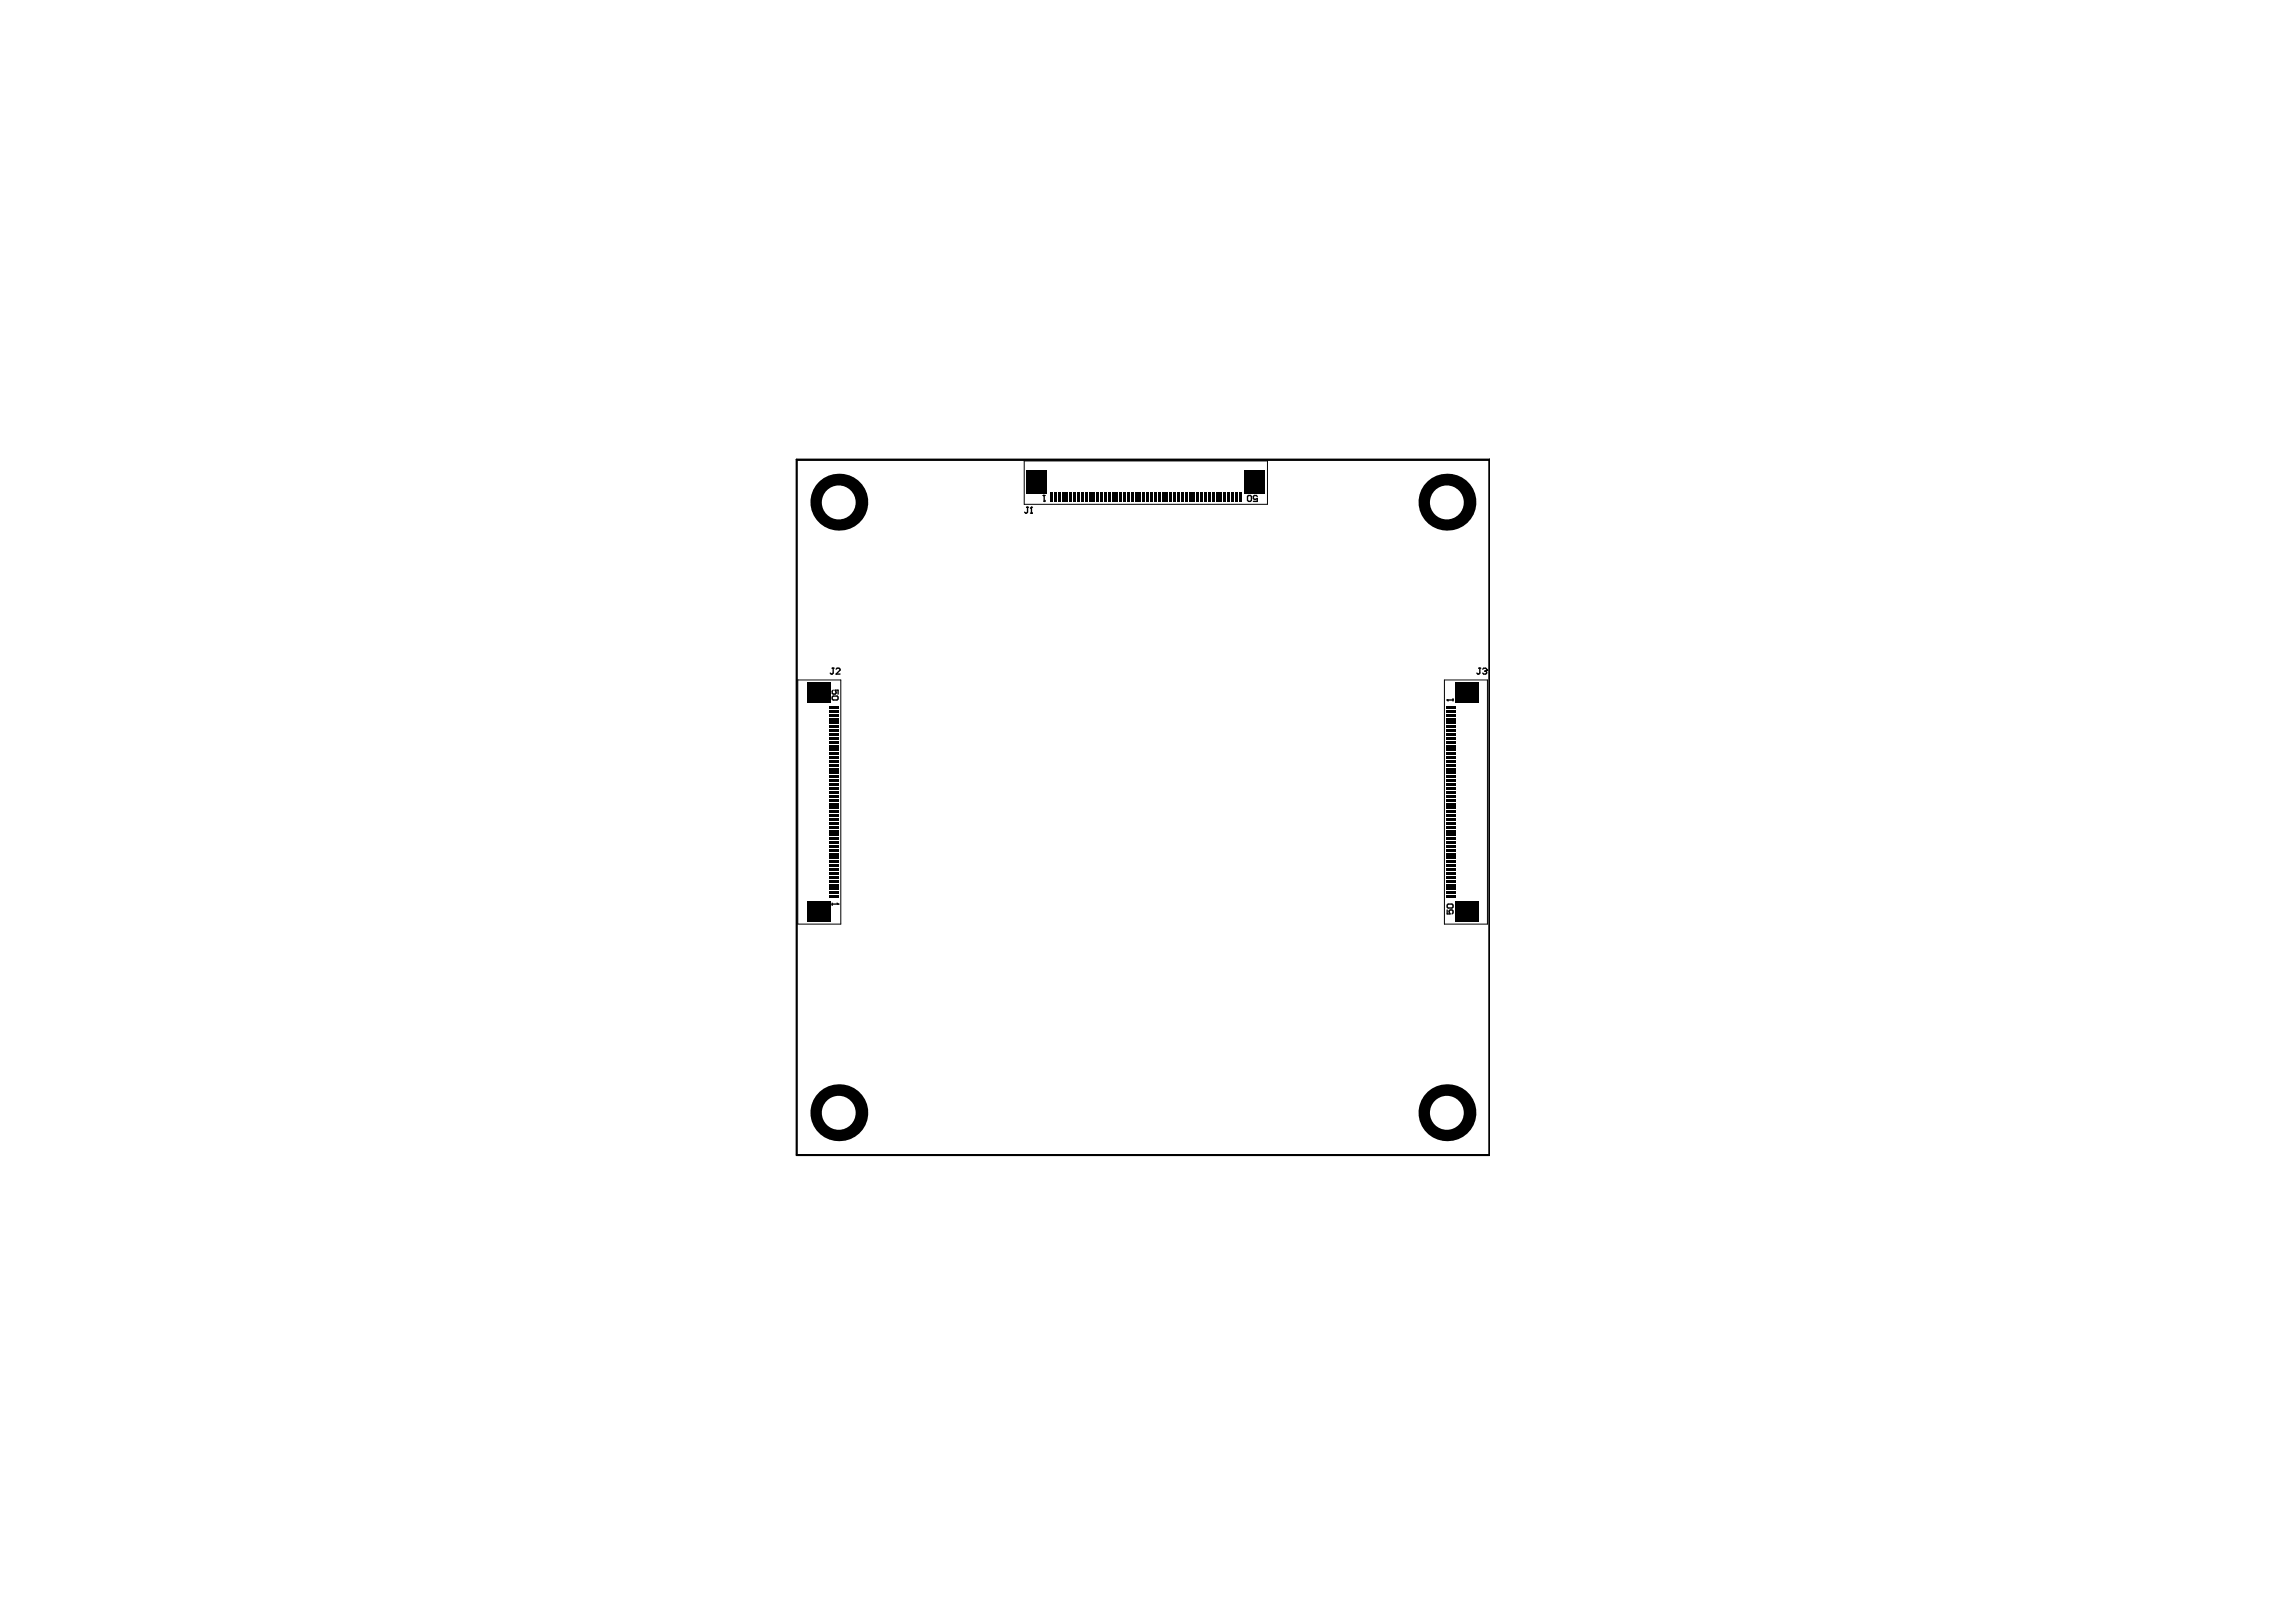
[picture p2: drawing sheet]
<svg xmlns="http://www.w3.org/2000/svg" width="297mm" height="209mm" viewBox="0 0 297 209" stroke-linecap="round" stroke-linejoin="round" font-family="sans-serif">
<path d="M103.1 59.5h89.6v89.9h-89.6z" fill="none" stroke="#000" stroke-width=".13"/>
<path d="M103.1 59.5h89.6v89.9h-89.6z" fill="none" stroke="#000" stroke-width=".25"/>
<g fill="#fff">
<circle cx="161.9" cy="120.3" r=".13"/>
<circle cx="160.9" cy="120.3" r=".13"/>
<circle cx="160" cy="120.3" r=".13"/>
<circle cx="162.7" cy="120.3" r=".12"/>
<circle cx="154" cy="93.8" r=".12"/>
<circle cx="154.8" cy="93.8" r=".13"/>
<circle cx="162" cy="93.6" r=".13"/>
<circle cx="161.2" cy="93.6" r=".13"/>
<circle cx="169.9" cy="93.5" r=".13"/>
<circle cx="169.1" cy="93.5" r=".13"/>
<circle cx="172.3" cy="93.4" r=".13"/>
<circle cx="171.5" cy="93.4" r=".12"/>
<circle cx="171.2" cy="95.5" r=".13"/>
<circle cx="170.4" cy="95.5" r=".13"/>
<circle cx="156.4" cy="87.5" r=".13"/>
<circle cx="157.2" cy="87.5" r=".13"/>
<circle cx="149.5" cy="82.4" r=".13"/>
<circle cx="150" cy="83" r=".13"/>
<circle cx="149.2" cy="93.7" r=".12"/>
<circle cx="150" cy="93.7" r=".13"/>
<circle cx="146.9" cy="95.1" r=".13"/>
<circle cx="146.9" cy="94.3" r=".13"/>
<circle cx="162" cy="83.4" r=".13"/>
<circle cx="161.2" cy="83.4" r=".13"/>
<circle cx="159.6" cy="83.4" r=".13"/>
<circle cx="158.8" cy="83.4" r=".12"/>
<circle cx="154.1" cy="82.7" r=".13"/>
<circle cx="155" cy="82.7" r=".13"/>
<circle cx="151.9" cy="82.4" r=".13"/>
<circle cx="152.4" cy="82.9" r=".13"/>
<circle cx="150.8" cy="83.6" r=".13"/>
<circle cx="148.9" cy="61.7" r=".13"/>
<circle cx="150.4" cy="61.7" r=".13"/>
<circle cx="129.7" cy="83.2" r=".13"/>
<circle cx="124" cy="83.2" r=".13"/>
<circle cx="163.6" cy="83.4" r=".12"/>
<circle cx="164.3" cy="83.4" r=".13"/>
<circle cx="169.1" cy="87.7" r=".13"/>
<circle cx="169.9" cy="87.7" r=".13"/>
<circle cx="171.5" cy="83.9" r=".12"/>
<circle cx="172.3" cy="83.9" r=".13"/>
<circle cx="180.3" cy="84.2" r=".13"/>
<circle cx="150.8" cy="93.1" r=".13"/>
<circle cx="160.8" cy="96" r=".13"/>
<circle cx="160" cy="96" r=".13"/>
<circle cx="159.6" cy="93.6" r=".13"/>
<circle cx="158.8" cy="93.5" r=".12"/>
<circle cx="104.6" cy="101.5" r=".12"/>
<circle cx="104.6" cy="103" r=".12"/>
<circle cx="106.6" cy="112" r=".12"/>
<circle cx="128.3" cy="88.4" r=".13"/>
<circle cx="115.7" cy="106.8" r=".13"/>
<circle cx="185.3" cy="100.6" r=".11"/>
<circle cx="125.4" cy="73.2" r=".11"/>
<circle cx="130.7" cy="83.2" r=".13"/>
<circle cx="126" cy="77.7" r=".13"/>
<circle cx="115.2" cy="77.4" r=".13"/>
<circle cx="118.8" cy="77.3" r=".13"/>
<circle cx="123.2" cy="89.2" r=".13"/>
<circle cx="125.6" cy="87.1" r=".12"/>
<circle cx="115.4" cy="66.4" r=".13"/>
<circle cx="124.1" cy="84" r=".13"/>
<circle cx="122.4" cy="74.1" r=".13"/>
<circle cx="121.7" cy="74.1" r=".12"/>
<circle cx="126.1" cy="81" r=".13"/>
<circle cx="113.9" cy="68.8" r=".12"/>
<circle cx="116.8" cy="70.6" r=".13"/>
<circle cx="119.2" cy="67" r=".13"/>
<circle cx="116.9" cy="86.7" r=".12"/>
<circle cx="116.9" cy="82.5" r=".12"/>
<circle cx="119.5" cy="81" r=".13"/>
<circle cx="110.7" cy="77" r=".13"/>
<circle cx="113.2" cy="76.1" r=".12"/>
<circle cx="113.2" cy="74.6" r=".12"/>
<circle cx="113.2" cy="73" r=".12"/>
<circle cx="113.2" cy="71.4" r=".12"/>
<circle cx="110.7" cy="70.6" r=".13"/>
<circle cx="129.5" cy="75" r=".13"/>
<circle cx="129.6" cy="73.5" r=".13"/>
<circle cx="129.6" cy="71.9" r=".12"/>
<circle cx="129.6" cy="70.1" r=".12"/>
<circle cx="129.6" cy="68.4" r=".13"/>
<circle cx="129.6" cy="66.9" r=".12"/>
<circle cx="129.6" cy="65.4" r=".12"/>
<circle cx="131.9" cy="64.6" r=".12"/>
<circle cx="131.6" cy="90.5" r=".13"/>
<circle cx="130.4" cy="87.6" r=".11"/>
<circle cx="129.8" cy="88.3" r=".13"/>
<circle cx="129.3" cy="87.6" r=".12"/>
<circle cx="130.8" cy="79.2" r=".13"/>
<circle cx="130.1" cy="78.6" r=".13"/>
<circle cx="129.4" cy="78" r=".13"/>
<circle cx="124.7" cy="89.9" r=".13"/>
<circle cx="125.7" cy="89.9" r=".12"/>
<circle cx="111.8" cy="99.5" r=".13"/>
<circle cx="156.5" cy="67.8" r=".13"/>
<circle cx="110" cy="97.2" r=".12"/>
<circle cx="110.6" cy="96.6" r=".13"/>
<circle cx="110" cy="96.1" r=".13"/>
<circle cx="110.5" cy="95.6" r=".12"/>
<circle cx="154.8" cy="67.1" r=".13"/>
<circle cx="155.5" cy="67.8" r=".12"/>
<circle cx="156" cy="67.2" r=".12"/>
<circle cx="186.1" cy="110.4" r=".13"/>
<circle cx="186.1" cy="112.3" r=".13"/>
<circle cx="185.7" cy="111.1" r=".12"/>
<circle cx="186.5" cy="111.6" r=".12"/>
<circle cx="160.3" cy="77.5" r=".12"/>
<circle cx="159.9" cy="78.1" r=".12"/>
<circle cx="160.8" cy="76.8" r=".13"/>
<circle cx="162.8" cy="94.2" r=".13"/>
<circle cx="160.4" cy="94.2" r=".13"/>
<circle cx="156.2" cy="124" r=".11"/>
<circle cx="161.4" cy="124.6" r=".13"/>
<circle cx="110.9" cy="91.9" r=".13"/>
<circle cx="178.1" cy="78.7" r=".13"/>
<circle cx="166.1" cy="125.7" r=".13"/>
<circle cx="152.3" cy="125.3" r=".13"/>
<circle cx="175.5" cy="80.8" r=".13"/>
<circle cx="154" cy="126.6" r=".13"/>
<circle cx="151.5" cy="123.2" r=".13"/>
<circle cx="174.9" cy="68.9" r=".13"/>
<circle cx="178.7" cy="84.3" r=".13"/>
<circle cx="177.7" cy="67.6" r=".13"/>
<circle cx="176" cy="70.1" r=".13"/>
<circle cx="178.8" cy="68.9" r=".13"/>
<circle cx="126.6" cy="95.4" r=".12"/>
<circle cx="128.4" cy="95.1" r=".13"/>
<circle cx="181.6" cy="75.8" r=".12"/>
<circle cx="181.6" cy="81.4" r=".12"/>
<circle cx="176.8" cy="121.2" r=".12"/>
<circle cx="176.8" cy="124.3" r=".12"/>
<circle cx="182.4" cy="118.8" r=".13"/>
<circle cx="177.5" cy="115.1" r=".12"/>
<circle cx="175.3" cy="114.7" r=".12"/>
<circle cx="136.2" cy="133.1" r=".13"/>
<circle cx="154.5" cy="128.9" r=".13"/>
<circle cx="155.6" cy="127" r=".11"/>
<circle cx="155.5" cy="130.4" r=".13"/>
<circle cx="133.2" cy="128.2" r=".13"/>
<circle cx="132.2" cy="126.4" r=".13"/>
<circle cx="132.9" cy="130.1" r=".13"/>
<circle cx="132.7" cy="133.5" r=".13"/>
<circle cx="122.2" cy="133.5" r=".13"/>
<circle cx="123.1" cy="123.9" r=".11"/>
<circle cx="127.4" cy="120.3" r=".13"/>
<circle cx="138.1" cy="120.3" r=".13"/>
<circle cx="131.4" cy="127.1" r=".13"/>
<circle cx="149.3" cy="134.1" r=".13"/>
<circle cx="138.4" cy="121.7" r=".13"/>
<circle cx="164.5" cy="130.2" r=".13"/>
<circle cx="191.6" cy="91.5" r=".13"/>
<circle cx="190.8" cy="92.4" r=".13"/>
<circle cx="191.6" cy="93.3" r=".13"/>
<circle cx="190" cy="93.3" r=".13"/>
<circle cx="175.3" cy="108.2" r=".13"/>
<circle cx="176.5" cy="110.6" r=".13"/>
<circle cx="176.5" cy="109.5" r=".13"/>
<circle cx="174.1" cy="108.2" r=".13"/>
<circle cx="176.5" cy="108.2" r=".13"/>
<circle cx="184.4" cy="114.8" r=".13"/>
<circle cx="185.3" cy="114.3" r=".13"/>
<circle cx="128.2" cy="131" r=".13"/>
<circle cx="126.5" cy="131" r=".13"/>
<circle cx="186.8" cy="88.2" r=".13"/>
<circle cx="185.2" cy="134.4" r=".12"/>
<circle cx="182.9" cy="134.4" r=".12"/>
<circle cx="184" cy="135.7" r=".12"/>
<circle cx="185.2" cy="137.1" r=".12"/>
<circle cx="182.8" cy="137.1" r=".13"/>
<circle cx="180.1" cy="112.8" r=".13"/>
<circle cx="179.2" cy="112.8" r=".13"/>
<circle cx="178.3" cy="112.8" r=".13"/>
<circle cx="185.9" cy="125.8" r=".12"/>
<circle cx="184.7" cy="125.8" r=".12"/>
<circle cx="183.4" cy="125.8" r=".12"/>
<circle cx="182.1" cy="125.8" r=".12"/>
<circle cx="106.6" cy="110.5" r=".12"/>
<circle cx="106.7" cy="109" r=".13"/>
<circle cx="106.7" cy="107.5" r=".13"/>
<circle cx="140" cy="63.1" r=".13"/>
<circle cx="141.5" cy="63.1" r=".13"/>
<circle cx="143" cy="63.1" r=".13"/>
<circle cx="144.5" cy="63.1" r=".13"/>
<circle cx="162.9" cy="111.2" r=".13"/>
<circle cx="162.9" cy="109.6" r=".13"/>
<circle cx="162.9" cy="108" r=".13"/>
<circle cx="125.7" cy="91.6" r=".13"/>
<circle cx="124.7" cy="91.7" r=".13"/>
<circle cx="154.3" cy="112.8" r=".13"/>
<circle cx="155.2" cy="112.8" r=".13"/>
<circle cx="156.1" cy="112.8" r=".13"/>
<circle cx="190.1" cy="91.5" r=".13"/>
<circle cx="189" cy="106" r=".12"/>
<circle cx="189.1" cy="104.5" r=".12"/>
<circle cx="189" cy="98.5" r=".13"/>
<circle cx="189.1" cy="97" r=".13"/>
<circle cx="189.1" cy="95.5" r=".13"/>
<circle cx="131.8" cy="93" r=".13"/>
<circle cx="135.7" cy="96.4" r=".13"/>
<circle cx="142.3" cy="91.6" r=".13"/>
<circle cx="135.7" cy="91.6" r=".13"/>
<circle cx="159.2" cy="61.5" r=".13"/>
<circle cx="105" cy="93.9" r=".13"/>
<circle cx="105.6" cy="92.9" r=".13"/>
<circle cx="153.4" cy="114.5" r=".13"/>
<circle cx="154.3" cy="114.5" r=".13"/>
<circle cx="155.2" cy="114.5" r=".13"/>
<circle cx="183.5" cy="114.3" r=".13"/>
<circle cx="185.3" cy="115.3" r=".13"/>
<circle cx="183.5" cy="115.3" r=".13"/>
<circle cx="158.4" cy="60.8" r=".13"/>
<circle cx="160" cy="60.8" r=".13"/>
<circle cx="160" cy="62" r=".13"/>
<circle cx="158.4" cy="62" r=".13"/>
<circle cx="106.2" cy="93.9" r=".13"/>
<circle cx="106.2" cy="91.9" r=".13"/>
<circle cx="105" cy="91.9" r=".13"/>
<circle cx="112.4" cy="98.9" r=".13"/>
<circle cx="113" cy="99.5" r=".13"/>
<circle cx="163.5" cy="102.8" r=".13"/>
<circle cx="164" cy="102.2" r=".13"/>
<circle cx="163.5" cy="101.6" r=".13"/>
<circle cx="164" cy="101" r=".13"/>
<circle cx="130.8" cy="100.5" r=".13"/>
<circle cx="133.8" cy="100.5" r=".13"/>
<circle cx="132.8" cy="100.5" r=".13"/>
<circle cx="131.8" cy="100.5" r=".13"/>
<circle cx="168.3" cy="102.7" r=".13"/>
<circle cx="167.8" cy="102.1" r=".13"/>
<circle cx="167.2" cy="101.6" r=".13"/>
<circle cx="141.4" cy="117.2" r=".13"/>
<circle cx="143.7" cy="117.3" r=".13"/>
<circle cx="175.5" cy="84.3" r=".13"/>
<circle cx="153.2" cy="83.6" r=".13"/>
<circle cx="155.6" cy="93.1" r=".13"/>
<circle cx="153.2" cy="93.1" r=".13"/>
<circle cx="167.1" cy="84.4" r=".12"/>
<circle cx="167.1" cy="93.3" r=".13"/>
<circle cx="172.8" cy="106.7" r=".12"/>
<circle cx="162.8" cy="84.2" r=".13"/>
<circle cx="160.4" cy="84.2" r=".12"/>
<circle cx="158" cy="84.2" r=".13"/>
<circle cx="155.6" cy="84.2" r=".13"/>
<circle cx="135.4" cy="126.3" r=".13"/>
<circle cx="185.2" cy="118" r=".13"/>
<circle cx="162.5" cy="69.1" r=".13"/>
<circle cx="162.5" cy="68.3" r=".13"/>
<circle cx="165.6" cy="64.1" r=".13"/>
<circle cx="134.8" cy="134.2" r=".13"/>
<circle cx="152" cy="137.4" r=".13"/>
<circle cx="152.9" cy="133.2" r=".13"/>
<circle cx="180.6" cy="81.4" r=".12"/>
<circle cx="185.4" cy="84.5" r=".12"/>
<circle cx="185.4" cy="85.5" r=".13"/>
<circle cx="185.4" cy="86.6" r=".13"/>
<circle cx="155.9" cy="122.6" r=".12"/>
<circle cx="186.6" cy="78.3" r=".13"/>
<circle cx="185.6" cy="81.3" r=".12"/>
<circle cx="183.8" cy="82.9" r=".13"/>
</g>
<path d="M103.1 59.5h89.6v89.9h-89.6zM132.5 59.6h31.5v5.6h-31.5zM103.2 88h5.6v31.6h-5.6zM186.9 88h5.5v31.6h-5.5z" fill="none" stroke="#000" stroke-width=".13"/>
<g fill="none" stroke="#000" stroke-width=".18">
<path d="M132.8 65.6h.3M132.9 65.6v.7l-.1 .1-.2-.1M133.3 66.4h.3M133.4 65.6h.1M133.4 65.6v.8M133.4 65.6l-.1 .2M135 64.1h.2M135.1 64.9h.1M135.1 64.1v.8M135.2 64.7l-.1 .2M161.5 64.1h.3l.1 .1v.5l-.1 .2h-.3l-.1-.2v-.5zM162.7 64.2l-.2-.1h-.2l-.1 .1v.3l.1 .1 .4-.1v.4h-.5"/>
<path d="M107.7 86.4h.2M107.8 90.1h.5l.1 .1v.2l-.1 .2h-.5l-.1-.2v-.2zM107.8 89.3l-.1 .1v.3l.1 .1h.2l.2-.1-.2-.4h.4v.5M107.8 86.4v.7l-.1 .1-.3-.1M108.2 86.6l.1-.2h.2l.2 .2v.1l-.5 .5h.5M187.2 90.6h.1M187.2 90.6h.8M187.2 90.6l.1 .1M188 90.4v.3M191.3 86.4h.3M191.4 86.4v.7l-.1 .1-.2-.1M191.8 86.6l.2-.2h.2l.1 .3"/>
<path d="M192.1 86.8h.1M192.2 86.8l.1 .2-.1 .2h-.2l-.2-.1M192.3 86.7h.1M192.3 86.7l-.1 .1M107.7 117h.7M107.7 116.8v.3M108.3 116.8l.1 .2M108.4 117h.1M187.2 117.7v.5h.4l-.1-.2 .1-.3h.3l.1 .2v.2l-.1 .1M187.3 117h.6l.1 .1v.2l-.1 .2h-.6l-.1-.2v-.2z"/>
</g>
<circle cx="187.2" cy="144" r="3.7" fill="#000"/>
<circle cx="187.2" cy="144" r="2.19" fill="#fff"/>
<circle cx="108.5" cy="144" r="3.7" fill="#000"/>
<circle cx="108.5" cy="144" r="2.19" fill="#fff"/>
<circle cx="187.2" cy="65" r="3.7" fill="#000"/>
<circle cx="187.2" cy="65" r="2.19" fill="#fff"/>
<circle cx="108.5" cy="65" r="3.7" fill="#000"/>
<circle cx="108.5" cy="65" r="2.19" fill="#fff"/>
<g fill="#000">
<path d="M132.8 60.9h2.7v2.9h-2.7z" fill-rule="evenodd"/>
<path d="M135.9 63.7h.3v1.2h-.3z" fill-rule="evenodd"/>
<path d="M136.4 63.7h.3v1.2h-.3z" fill-rule="evenodd"/>
<path d="M136.9 63.7h.3v1.2h-.3z" fill-rule="evenodd"/>
<path d="M137.4 63.7h.3v1.2h-.3z" fill-rule="evenodd"/>
<path d="M137.9 63.7h.2v1.2h-.2z" fill-rule="evenodd"/>
<path d="M138.4 63.7h.3v1.2h-.3z" fill-rule="evenodd"/>
<path d="M138.9 63.7h.3v1.2h-.3z" fill-rule="evenodd"/>
<path d="M139.4 63.7h.3v1.2h-.3z" fill-rule="evenodd"/>
<path d="M139.9 63.7h.3v1.2h-.3z" fill-rule="evenodd"/>
<path d="M140.4 63.7h.3v1.2h-.3z" fill-rule="evenodd"/>
<path d="M140.9 63.7h.3v1.2h-.3z" fill-rule="evenodd"/>
<path d="M141.4 63.7h.3v1.2h-.3z" fill-rule="evenodd"/>
<path d="M141.9 63.7h.3v1.2h-.3z" fill-rule="evenodd"/>
<path d="M142.4 63.7h.3v1.2h-.3z" fill-rule="evenodd"/>
<path d="M142.9 63.7h.3v1.2h-.3z" fill-rule="evenodd"/>
<path d="M143.4 63.7h.3v1.2h-.3z" fill-rule="evenodd"/>
<path d="M143.9 63.7h.3v1.2h-.3z" fill-rule="evenodd"/>
<path d="M144.3 63.7h.3v1.2h-.3z" fill-rule="evenodd"/>
<path d="M144.8 63.7h.4v1.2h-.4z" fill-rule="evenodd"/>
<path d="M145.4 63.7h.3v1.2h-.3z" fill-rule="evenodd"/>
<path d="M145.8 63.7h.3v1.2h-.3z" fill-rule="evenodd"/>
<path d="M146.3 63.7h.3v1.2h-.3z" fill-rule="evenodd"/>
<path d="M146.8 63.7h.4v1.2h-.4z" fill-rule="evenodd"/>
<path d="M147.3 63.7h.3v1.2h-.3z" fill-rule="evenodd"/>
<path d="M147.8 63.7h.3v1.2h-.3z" fill-rule="evenodd"/>
<path d="M148.3 63.7h.3v1.2h-.3z" fill-rule="evenodd"/>
<path d="M148.9 63.7h.2v1.2h-.2z" fill-rule="evenodd"/>
<path d="M149.3 63.7h.3v1.2h-.3z" fill-rule="evenodd"/>
<path d="M149.8 63.7h.3v1.2h-.3z" fill-rule="evenodd"/>
<path d="M150.3 63.7h.3v1.2h-.3z" fill-rule="evenodd"/>
<path d="M150.8 63.7h.3v1.2h-.3z" fill-rule="evenodd"/>
<path d="M151.3 63.7h.3v1.2h-.3z" fill-rule="evenodd"/>
<path d="M151.8 63.7h.3v1.2h-.3z" fill-rule="evenodd"/>
<path d="M152.3 63.7h.3v1.2h-.3z" fill-rule="evenodd"/>
<path d="M152.8 63.7h.3v1.2h-.3z" fill-rule="evenodd"/>
<path d="M153.3 63.7h.3v1.2h-.3z" fill-rule="evenodd"/>
<path d="M153.8 63.7h.3v1.2h-.3z" fill-rule="evenodd"/>
<path d="M154.3 63.7h.3v1.2h-.3z" fill-rule="evenodd"/>
<path d="M154.8 63.7h.3v1.2h-.3z" fill-rule="evenodd"/>
<path d="M155.3 63.7h.3v1.2h-.3z" fill-rule="evenodd"/>
<path d="M155.8 63.7h.3v1.2h-.3z" fill-rule="evenodd"/>
<path d="M156.3 63.7h.3v1.2h-.3z" fill-rule="evenodd"/>
<path d="M156.8 63.7h.3v1.2h-.3z" fill-rule="evenodd"/>
<path d="M157.3 63.7h.3v1.2h-.3z" fill-rule="evenodd"/>
<path d="M157.8 63.7h.3v1.2h-.3z" fill-rule="evenodd"/>
<path d="M158.3 63.7h.3v1.2h-.3z" fill-rule="evenodd"/>
<path d="M158.8 63.7h.3v1.2h-.3z" fill-rule="evenodd"/>
<path d="M159.3 63.7h.3v1.2h-.3z" fill-rule="evenodd"/>
<path d="M159.8 63.7h.3v1.2h-.3z" fill-rule="evenodd"/>
<path d="M160.3 63.7h.3v1.2h-.3z" fill-rule="evenodd"/>
<path d="M161 60.9h2.7v2.9h-2.7z" fill-rule="evenodd"/>
<path d="M104.4 88.2h3v2.7h-3z" fill-rule="evenodd"/>
<path d="M107.3 99.9h1.2v.3h-1.2z" fill-rule="evenodd"/>
<path d="M107.3 96.9h1.2v.3h-1.2z" fill-rule="evenodd"/>
<path d="M107.3 95.4h1.2v.3h-1.2z" fill-rule="evenodd"/>
<path d="M107.3 93.9h1.2v.3h-1.2z" fill-rule="evenodd"/>
<path d="M107.3 93.4h1.2v.3h-1.2z" fill-rule="evenodd"/>
<path d="M107.3 91.9h1.2v.3h-1.2z" fill-rule="evenodd"/>
<path d="M107.3 98.4h1.2v.3h-1.2z" fill-rule="evenodd"/>
<path d="M107.3 99.4h1.2v.3h-1.2z" fill-rule="evenodd"/>
<path d="M107.3 98.9h1.2v.3h-1.2z" fill-rule="evenodd"/>
<path d="M107.3 97.9h1.2v.3h-1.2z" fill-rule="evenodd"/>
<path d="M107.3 97.4h1.2v.3h-1.2z" fill-rule="evenodd"/>
<path d="M107.3 95.9h1.2v.3h-1.2z" fill-rule="evenodd"/>
<path d="M107.3 94.9h1.2v.3h-1.2z" fill-rule="evenodd"/>
<path d="M107.3 92.9h1.2v.3h-1.2z" fill-rule="evenodd"/>
<path d="M107.3 92.4h1.2v.3h-1.2z" fill-rule="evenodd"/>
<path d="M107.3 91.4h1.2v.3h-1.2z" fill-rule="evenodd"/>
<path d="M107.3 96.4h1.2v.3h-1.2z" fill-rule="evenodd"/>
<path d="M107.3 94.4h1.2v.3h-1.2z" fill-rule="evenodd"/>
<path d="M187.1 98.9h1.3v.3h-1.3z" fill-rule="evenodd"/>
<path d="M187.1 99.4h1.2v.3h-1.2z" fill-rule="evenodd"/>
<path d="M187.1 97.4h1.3v.3h-1.3z" fill-rule="evenodd"/>
<path d="M187.1 97.9h1.2v.3h-1.2z" fill-rule="evenodd"/>
<path d="M187.1 94.9h1.2v.3h-1.2z" fill-rule="evenodd"/>
<path d="M187.1 95.9h1.3v.3h-1.3z" fill-rule="evenodd"/>
<path d="M187.1 92.4h1.3v.3h-1.3z" fill-rule="evenodd"/>
<path d="M187.1 92.9h1.2v.3h-1.2z" fill-rule="evenodd"/>
<path d="M187.1 91.4h1.2v.3h-1.2z" fill-rule="evenodd"/>
<path d="M187.1 94.4h1.2v.3h-1.2z" fill-rule="evenodd"/>
<path d="M187.1 96.4h1.2v.3h-1.2z" fill-rule="evenodd"/>
<path d="M187.2 96.9h1.2v.3h-1.2z" fill-rule="evenodd"/>
<path d="M187.2 95.4h1.2v.3h-1.2z" fill-rule="evenodd"/>
<path d="M187.2 93.4h1.2v.3h-1.2z" fill-rule="evenodd"/>
<path d="M187.2 93.9h1.2v.3h-1.2z" fill-rule="evenodd"/>
<path d="M187.2 91.9h1.2v.3h-1.2z" fill-rule="evenodd"/>
<path d="M187.2 98.4h1.2v.3h-1.2z" fill-rule="evenodd"/>
<path d="M188.2 88.2h3v2.7h-3z" fill-rule="evenodd"/>
<path d="M104.4 116.6h3v2.7h-3z" fill-rule="evenodd"/>
<path d="M107.3 115.8h1.2v.4h-1.2z" fill-rule="evenodd"/>
<path d="M107.3 112.9h1.2v.3h-1.2z" fill-rule="evenodd"/>
<path d="M107.3 114.4h1.2v.3h-1.2z" fill-rule="evenodd"/>
<path d="M107.3 110.8h1.2v.4h-1.2z" fill-rule="evenodd"/>
<path d="M107.3 109.3h1.2v.4h-1.2z" fill-rule="evenodd"/>
<path d="M107.3 107.9h1.2v.3h-1.2z" fill-rule="evenodd"/>
<path d="M107.3 104.9h1.2v.3h-1.2z" fill-rule="evenodd"/>
<path d="M107.3 102.8h1.2v.4h-1.2z" fill-rule="evenodd"/>
<path d="M107.3 103.4h1.2v.3h-1.2z" fill-rule="evenodd"/>
<path d="M107.3 101.4h1.2v.3h-1.2z" fill-rule="evenodd"/>
<path d="M107.3 112.3h1.2v.4h-1.2z" fill-rule="evenodd"/>
<path d="M107.3 106.4h1.2v.3h-1.2z" fill-rule="evenodd"/>
<path d="M107.3 115.4h1.2v.3h-1.2z" fill-rule="evenodd"/>
<path d="M107.3 114.9h1.2v.3h-1.2z" fill-rule="evenodd"/>
<path d="M107.3 113.9h1.2v.3h-1.2z" fill-rule="evenodd"/>
<path d="M107.3 113.4h1.2v.3h-1.2z" fill-rule="evenodd"/>
<path d="M107.3 111.9h1.2v.3h-1.2z" fill-rule="evenodd"/>
<path d="M107.3 111.4h1.2v.3h-1.2z" fill-rule="evenodd"/>
<path d="M107.3 109.9h1.2v.3h-1.2z" fill-rule="evenodd"/>
<path d="M107.3 108.9h1.2v.3h-1.2z" fill-rule="evenodd"/>
<path d="M107.3 107.4h1.2v.3h-1.2z" fill-rule="evenodd"/>
<path d="M107.3 106.9h1.2v.3h-1.2z" fill-rule="evenodd"/>
<path d="M107.3 105.9h1.2v.3h-1.2z" fill-rule="evenodd"/>
<path d="M107.3 105.4h1.2v.3h-1.2z" fill-rule="evenodd"/>
<path d="M107.3 103.9h1.2v.3h-1.2z" fill-rule="evenodd"/>
<path d="M107.3 100.9h1.2v.3h-1.2z" fill-rule="evenodd"/>
<path d="M107.3 101.9h1.2v.3h-1.2z" fill-rule="evenodd"/>
<path d="M107.3 110.4h1.2v.3h-1.2z" fill-rule="evenodd"/>
<path d="M107.3 108.4h1.2v.3h-1.2z" fill-rule="evenodd"/>
<path d="M107.3 100.4h1.2v.3h-1.2z" fill-rule="evenodd"/>
<path d="M107.3 104.4h1.2v.3h-1.2z" fill-rule="evenodd"/>
<path d="M107.3 102.4h1.2v.3h-1.2z" fill-rule="evenodd"/>
<path d="M187.1 114.9h1.3v.3h-1.3z" fill-rule="evenodd"/>
<path d="M187.1 115.4h1.2v.3h-1.2z" fill-rule="evenodd"/>
<path d="M187.1 113.4h1.2v.3h-1.2z" fill-rule="evenodd"/>
<path d="M187.1 113.9h1.2v.3h-1.2z" fill-rule="evenodd"/>
<path d="M187.1 111.4h1.3v.3h-1.3z" fill-rule="evenodd"/>
<path d="M187.1 111.9h1.2v.3h-1.2z" fill-rule="evenodd"/>
<path d="M187.1 108.9h1.2v.3h-1.2z" fill-rule="evenodd"/>
<path d="M187.1 109.9h1.3v.3h-1.3z" fill-rule="evenodd"/>
<path d="M187.1 106.9h1.3v.3h-1.3z" fill-rule="evenodd"/>
<path d="M187.1 107.4h1.2v.3h-1.2z" fill-rule="evenodd"/>
<path d="M187.1 105.9h1.2v.3h-1.2z" fill-rule="evenodd"/>
<path d="M187.1 105.4h1.3v.3h-1.3z" fill-rule="evenodd"/>
<path d="M187.1 103.9h1.2v.3h-1.2z" fill-rule="evenodd"/>
<path d="M187.1 100.9h1.2v.3h-1.2z" fill-rule="evenodd"/>
<path d="M187.1 101.9h1.3v.3h-1.3z" fill-rule="evenodd"/>
<path d="M187.1 108.4h1.3v.3h-1.3z" fill-rule="evenodd"/>
<path d="M187.1 110.4h1.2v.3h-1.2z" fill-rule="evenodd"/>
<path d="M187.1 100.4h1.3v.3h-1.3z" fill-rule="evenodd"/>
<path d="M187.1 104.4h1.2v.3h-1.2z" fill-rule="evenodd"/>
<path d="M187.1 102.4h1.2v.3h-1.2z" fill-rule="evenodd"/>
<path d="M187.2 115.8h1.2v.4h-1.2z" fill-rule="evenodd"/>
<path d="M187.2 112.9h1.2v.3h-1.2z" fill-rule="evenodd"/>
<path d="M187.2 114.4h1.2v.3h-1.2z" fill-rule="evenodd"/>
<path d="M187.2 110.8h1.2v.4h-1.2z" fill-rule="evenodd"/>
<path d="M187.2 109.3h1.2v.4h-1.2z" fill-rule="evenodd"/>
<path d="M187.2 107.9h1.2v.3h-1.2z" fill-rule="evenodd"/>
<path d="M187.2 104.9h1.2v.3h-1.2z" fill-rule="evenodd"/>
<path d="M187.2 103.4h1.2v.3h-1.2z" fill-rule="evenodd"/>
<path d="M187.2 102.8h1.2v.4h-1.2z" fill-rule="evenodd"/>
<path d="M187.2 101.4h1.2v.3h-1.2z" fill-rule="evenodd"/>
<path d="M187.2 99.9h1.2v.3h-1.2z" fill-rule="evenodd"/>
<path d="M187.2 112.3h1.2v.4h-1.2z" fill-rule="evenodd"/>
<path d="M187.2 106.4h1.2v.3h-1.2z" fill-rule="evenodd"/>
<path d="M188.2 116.6h3v2.7h-3z" fill-rule="evenodd"/>
</g>
</svg>
